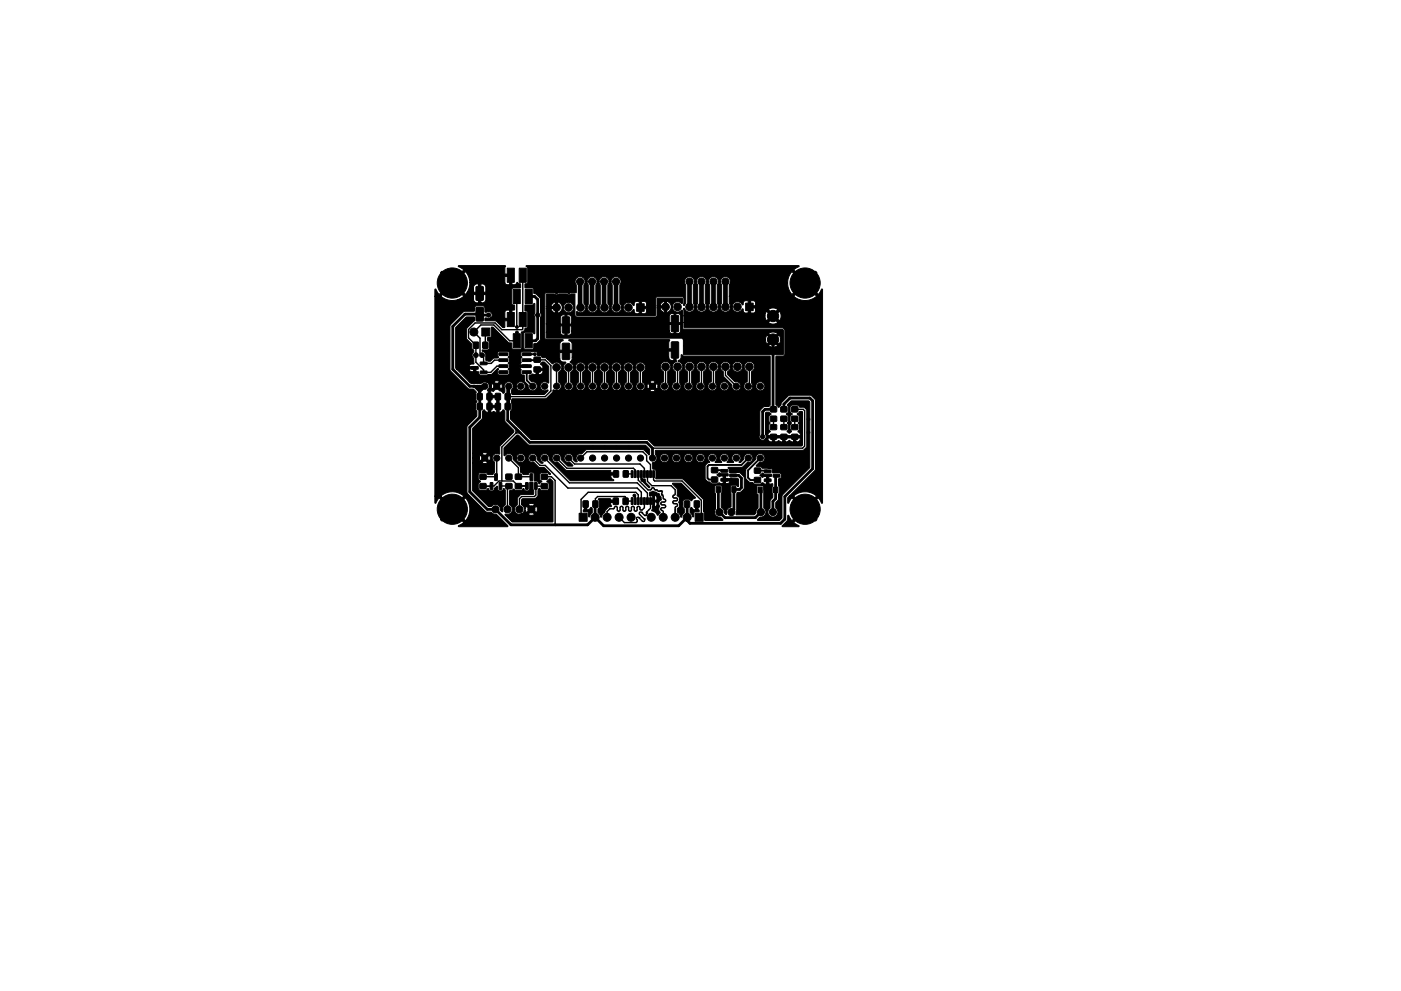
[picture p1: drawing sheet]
<svg xmlns="http://www.w3.org/2000/svg" width="297mm" height="210mm" viewBox="0 0 297 210" stroke-linecap="round" stroke-linejoin="round" font-family="sans-serif">
<g fill="#000" stroke="#000" stroke-width=".21">
<path d="M93.4 57.8l.4-.2 1.2 1.2v.1l-.4 .2-1.2-1.2zM92.2 61.4l.2-.1 .7 1.2 2.4-2.5h.8l2.4 2.5 .4-.5h3.9l-.1-1.3-.2-.3-.4-.2-.3 .1v1.7h-.6v-1.8l-.6 .1-.3 .4-.1 1.3h-1.3l.4-1.2 .1-.9h7.4l.3 .5h.7v-1.7h-1v1.2h-7.4l-.3-1.4-.6-.9-2.4 2.4h-.8l2.8-2.7-1.1-.8v-.1h9.9l-.1 1.7 1.5 .1 .1 2.2h.7l.3-.5 .8 .4-.1 .8h-1.6l-.2 .2v3.2l.6 .3v.9l-.6 .1v2.1l-.1 .2h-1.4v1.3l-.1 .1h-.4l-1.3-1.4-2.4-.1 .1-.6 .7 .2 4.4-.1v-1.7h-.6l-.3 .2-.1 1.5h-3.1a.76 .76 0 0 0 .3-1.1 .76 .76 0 0 0-1.1-.2h-.3v-.9l-.3-.4h-1.5l-.3 .2-.2 .9-2.2 .1-2.8 2.8-.1 9.4 .2 .5 3.6 3.6 .2 .1 1 .1 .6 .6-.2 .4v1.1l.3 .5-.3 .4v1.2l.3 .4v1l-1.9 2-.2 .4v13.9l3.9 4 .3 .2h.9l.5 .3 .7 .1 2.4 2.6h-10.5v-.2l1.1-.7-2.8-2.8h.8l2.4 2.5a3.7 3.7 0 0 0 0-4.9l-2.4 2.4h-.8l-2.4-2.4-.7 1.2-.2-.1v-1.4h1.3l2.4 2.4 2.4-2.4a3.7 3.7 0 0 0-4.8 0h-1.3v-42.5l1.3 .1a3.7 3.7 0 0 0 3.6 .6h3.3l.1 .5 .3 .2h1.6l.5-.4 .1-1.3h-1v1.7h-.6v-1.7h-1v1h-3.3l1.2-.7-2.4-2.4-2.4 2.4h-1.3zM107.5 56.9h1.5v3h-1.5zM110.1 56.9h1.5v3h-1.5zM96.6 69.5l2.3-2.2h1.7v.8l-1.7 1.8v1.9l1.1 1.2v.8l.4 .5-.1 .5a.79 .79 0 0 0 0 1l.1 .3 .1 1-.8 .3-.3 .4h1.5v1.1h.6l.2 .7h1.5l1-.2 1.3-1.2 .2 .1-.2 .4v.5l.3 .4 2-.1 .2-.3v-.5a.42 .42 0 0 1-.3-.4 .42 .42 0 0 1 .3-.4v-.5l-.3-.4 .3-.4v-.4a.44 .44 0 0 1-.3-.4 .44 .44 0 0 1 .3-.4v-.5l-.2-.3-2-.1-.3 .4v.5l.2 .5-1 .1-.7 .6h-.5l-.5-.2-.1-1.4-.7-.7 .2-.1h1l.3-.2 .1-1.3-.4-.5v-.5l.6-.1 .1-.2v-1.9l.2-.1h.3l3.1 3.2 .8 .2 .1 1.3h1.8l.2-.1-.1-3.5 .5-.2 .2-.3 .1-.3 .5-.1 .1-.3v-3l-.1-.3-.5-.1v-1.1l.1-.1h1.5l.3-.3h.2v2l-.2 .4 .2 .5v3.4l-.1 .1-.4-.3h-1.6l-.2 .1v3.4l.2 .1h1.7l.2-1.1 .7-.2 .6-.6 .1-4.9 .2-.5-.2-.4v-3l-.8-.9-.6-.3-.2-1.1-1.7-.1v-.7l.5-.1 .1-.3v-3l-.4-.4 .1-.1h57.8v.2l-1.1 .7 5.2 5.2 .7-1.2 .2 .1v45.3l-.2 .1-.7-1.2-5.2 5.2 1.1 .7v.2h-3.5l-.1-.2 1.1-1 .2-1.2 .8 1.2 2.4-2.5-2.4-2.4-.7 1.1-.1 .1-.1-1.2 .3-.3h1l2.4 2.4 2.4-2.4a3.7 3.7 0 0 0-4.8 0h-1l5.6-5.7v-14.6l-.2-.4-.8-.7-4.4-.1-.4 .2-1.4 1.5a.88 .88 0 0 1-.7 .9l-.5-.6v-10.1l.1-.2h1.5l.3-.3v-5.1l-.3-.4-21-.2-.1-.1v-1h17.9a1.66 1.66 0 0 0 2 0l-1-1-1 1h-17.9v-1.4h17.2l.3 1.1 1-1.1h.8l1 1.1a1.65 1.65 0 0 0 0-2.1l-1 1h-.8l-1-1-.3 1h-17.2v-1.2a.19 .19 0 0 1-.1-.2 .19 .19 0 0 1 .2-.1 1.11 1.11 0 0 0 1.7 .5l.4-.4 .1-.5h.3a1.11 1.11 0 0 0 .8 1.1 1.11 1.11 0 0 0 1.2-.5l.2-.6h.4v.2a1.1 1.1 0 0 0 1.7 .7l.4-.4 .1-.5h.3v.2a1.1 1.1 0 0 0 1.7 .7l.4-.4 .1-.5h.3l.1 .2a1.1 1.1 0 0 0 1.7 .7l.5-.5 .1 .6 .3 .3h1.8l.4-.2 .1-.5h2.7l1 1 1-1a1.68 1.68 0 0 0-2 0h-2.7v-.3h-1l-.1 1h-.5v-1.6h1.6l-.1-.7-.3-.3h-.7v1h-.5v-1h-.6l-.4 .3v.5h-.3a1.1 1.1 0 0 0-1.2-.6 1.1 1.1 0 0 0-.9 1.1h-.3l-.3-.8v-1.5h13.7a3.7 3.7 0 0 0 4.8 0l-2.4-2.4-2.4 2.4h-13.7v-2.3l.2-.4h12.2l.2 1.1 .7 1.3 2.4-2.5-2.4-2.4-.7 1.3-.2 1.2h-12.2a1.07 1.07 0 0 0-1.3-1.4 1.07 1.07 0 0 0-.5 1.8v3.8l-.3 .8h-.3l-.3-.8v-3.9a1.07 1.07 0 0 0-.1-1.4 1.07 1.07 0 0 0-1.5 0 1.07 1.07 0 0 0 0 1.5v3.8l-.3 .8h-.4l-.3-.8 .1-3.9a1.07 1.07 0 0 0-.2-1.4 1.07 1.07 0 0 0-1.5 0 1.07 1.07 0 0 0 0 1.5v3.8l-.3 .8h-.3l-.3-.8v-3.9a1.07 1.07 0 0 0-.1-1.4 1.07 1.07 0 0 0-1.5 0 1.07 1.07 0 0 0 0 1.5v3.8l-.3 .5-.2-.1 .1-1.4-.3-.3h-5.4l-.3 .4-.1 3.5h-16.5l-.2-.1v-.6l.2-.1a1.12 1.12 0 0 0 1.6-.2 1.12 1.12 0 0 0-.2-1.5v-3.9l.2-.8h.5l.2 .8v4.1a1.12 1.12 0 0 0 .3 1.5 1.12 1.12 0 0 0 1.5-.2 1.12 1.12 0 0 0-.2-1.5v-3.9l.3-.8h.4l.3 .8-.1 4.1a1.12 1.12 0 0 0 .4 1.5 1.12 1.12 0 0 0 1.5-.2 1.12 1.12 0 0 0-.2-1.5v-3.9l.2-.8h.5l.2 .8v4.1a1.1 1.1 0 0 0 .6 1.7 1.1 1.1 0 0 0 1.4-1.1h.3v.2a1.11 1.11 0 0 0 .9 .9 1.11 1.11 0 0 0 1.1-.4l.3-.2 .1 .6 .4 .3h1.8l.4-.5v-.6h-1l-.1 1h-.5v-1.5h1.6v-.7l-.3-.3-.8-.1v1.1h-.5v-1.1l-.8 .1-.2 .3v.5h-.3a1.1 1.1 0 0 0-1.2-.6 1.1 1.1 0 0 0-.9 1h-.3l-.4-.8v-4a1.06 1.06 0 0 0-.4-1.6 1.06 1.06 0 0 0-1.4 .9h-.5v-.2a1.06 1.06 0 0 0-1.1-.8 1.06 1.06 0 0 0-1 1h-.4v-.2a1.06 1.06 0 0 0-1.2-.8 1.06 1.06 0 0 0-.9 1h-.5v-.2a1.07 1.07 0 0 0-1.5-.7 1.07 1.07 0 0 0-.3 1.7l-.1 1.6h-1l-.5 .1-.5-.2h-1.6l-.5 .2-.5-.2h-1.6l-.4 .4v9.4l.4 .2h3.4l.1 .3a.84 .84 0 0 0-.7 .7v1.3h2.6v-1.4l-.3-.4-.4-.2 .1-.2 21.2-.1 .1 .2-.2 .4v1.4l1.5 .1 .1 2.5a1.26 1.26 0 0 0-.6 1.9l.4 .4v2.1a.97 .97 0 0 0-.7 1.1 .97 .97 0 0 0 1 .8 .97 .97 0 0 0 .9-1h.6v.2a.96 .96 0 0 0 1.1 .8 .96 .96 0 0 0 .8-1h.6l.1 .2a.96 .96 0 0 0 1 .8 .96 .96 0 0 0 .9-1h.6v.2a.96 .96 0 0 0 1 .8 .96 .96 0 0 0 .9-1h.6v.2a.96 .96 0 0 0 1.6 .6 .96 .96 0 0 0-.2-1.6 .96 .96 0 0 0-1.4 .8h-.6l-.3-.7v-2.3l.5-.5 .2-.6h.3l.2 .6 .4 .4 .1 1.1 1.8 1.9a.96 .96 0 0 0 .8 1.1 .96 .96 0 0 0 1.1-1h.6v.2a.96 .96 0 0 0 1.1 .8 .96 .96 0 0 0 .8-1h.6l.1 .2a.96 .96 0 0 0 1.5 .6 .96 .96 0 0 0-.2-1.6 .96 .96 0 0 0-1.4 .8h-.6l-.3-.7 .1-2.4a1.1 1.1 0 0 0 .3-1.7 1.1 1.1 0 0 0-1.7 0 1.1 1.1 0 0 0 .4 1.7v2.2l-.5 .4-.2 .5h-.6a.97 .97 0 0 0-1.2-.9l-1.6-1.6v-.6l.4-.4 .2-.6h.3a1.1 1.1 0 0 0 1.6 1 1.1 1.1 0 0 0 .2-1.9 1.1 1.1 0 0 0-1.7 .7l-.1 .2h-.3a1.1 1.1 0 0 0-1.1-1.1 1.1 1.1 0 0 0-1.1 1.1h-.3v-.2a1.11 1.11 0 0 0-1.8-.7 1.11 1.11 0 0 0 .2 1.9v2.1l-.6 .5-.1 .5h-.6l-.3-.7v-2.4a1.11 1.11 0 0 0 .4-1.6 1.11 1.11 0 0 0-1.7-.1 1.11 1.11 0 0 0 .3 1.7l.1 2.1-.6 .5-.2 .5h-.6l-.3-.7 .1-2.4a1.11 1.11 0 0 0 .4-1.6 1.11 1.11 0 0 0-1.7-.1 1.11 1.11 0 0 0 .3 1.7v2.1l-.5 .5-.2 .5h-.6l-.3-.7v-2.4a1.17 1.17 0 0 0 .6-1.2 1.17 1.17 0 0 0-.9-1l.5-.5 .1-.7 .2-.2 .4 .3 18.2 .1 .1 10.3-.3 .3-1.1 .1-.8 .9v5a.75 .75 0 0 0 .2 1.1 .75 .75 0 0 0 1-.3h.5l.2 .5 .4 .2h1.2l.5-.2 .5 .2 1.1 .1 .7-.4 .5 .3 1.1 .1a.73 .73 0 0 0 .7-.9h-.9v.8h-.6v-.8h-1.7v.8h-.6v-.8h-1.6v.8h-.6v-.8l-1.4 .1 .2-.4-.2-.4v-4.6l.2-.1 .5-.1 .5 .4-.5 .7v.8l.3 .5-.3 .4v.8l.3 .5-.4 .5-.1 .4h6.9l-.1-.4-.4-.5 .3-.5v-.8l-.3-.5 .3-.4v-.9l-.5-.5 .5-.6h.5l.1 .1v7l-.2 .2h-31.1l-1.3-1.2-.4-.2h-24.5l-4.4-4.3v-1.6l.3-.4v-2l.1-.3h7.1l1.4-1.3 .2-.4h20.4a1.09 1.09 0 0 0 1.3 0l-.7-.6-.6 .6h-20.4v-.2h.2a.99 .99 0 0 0 1.4-.3 .99 .99 0 0 0-.4-1.4v-2l.6-.8-.2-.8a1.21 1.21 0 0 0-1.8-.2l-1.1-1.1h2.7l.3 .6 1 .3a1.24 1.24 0 0 0 .1 2v2.1a.98 .98 0 0 0-.2 1.5 .98 .98 0 0 0 1.5-.1 .98 .98 0 0 0-.4-1.5v-2l.5-.4 .1-.7h.4l.1 .6 .5 .5v2.1a.98 .98 0 0 0-.1 1.5 .98 .98 0 0 0 1.5-.1 .98 .98 0 0 0-.5-1.5l.1-2 .4-.4 .2-.7h.3l.2 .6 .5 .5-.1 2.1a.98 .98 0 0 0-.1 1.5 .98 .98 0 0 0 1.5-.1 .98 .98 0 0 0-.4-1.5v-2l.4-.4 .2-.7h.4l.1 .6 .5 .5v2.1a.98 .98 0 0 0-.2 1.5 .98 .98 0 0 0 1.5-.1 .98 .98 0 0 0-.4-1.5v-2l.5-.4 .2-.7h.3l.1 .6 .5 .5v2.1a.98 .98 0 0 0-.1 1.5 .98 .98 0 0 0 1.5-.1 .98 .98 0 0 0-.4-1.5v-2l.4-.4 .2-.7h.3l.2 .6 .5 .5v2.1a.97 .97 0 0 0-.2 1.5 .97 .97 0 0 0 1.5-.1 .97 .97 0 0 0-.4-1.5v-2l.5-.4 .1-.7h.4l.1 .6 .5 .5v2.1a.96 .96 0 0 0 0 1.7 .96 .96 0 0 0 1.5-.9h.4l.2 .7 .6-.7h.7l.6 .7 .2-.7h.4a.97 .97 0 0 0 1.4 .9 .97 .97 0 0 0 .3-1.6v-2.4a1.11 1.11 0 0 0 .4-1.6 1.11 1.11 0 0 0-1.7-.1 1.11 1.11 0 0 0 .3 1.7l.1 2.1-.6 .5-.2 .5h-.4l-.2-.6-.6 .6h-.7l-.6-.6-.2 .6h-.4l-.6-.9h1.5l.6 .6 .7-.6-.7-.2-.6 .2h-1.5v-2l.7-.8-.2-.8a1.11 1.11 0 0 0-1.2-.5 1.11 1.11 0 0 0-.8 1h-.4l-.1-.5a1.11 1.11 0 0 0-1.2-.5 1.11 1.11 0 0 0-.9 1h-.3l-.2-.5a1.11 1.11 0 0 0-1.2-.5 1.11 1.11 0 0 0-.8 1h-.3l-.2-.5a1.11 1.11 0 0 0-1.2-.5 1.11 1.11 0 0 0-.8 1h-.4l-.1-.5a1.11 1.11 0 0 0-1.3-.5 1.11 1.11 0 0 0-.8 1h-.3l-.2-.5a1.11 1.11 0 0 0-1.2-.5 1.11 1.11 0 0 0-.8 1h-.4l-.1-.5-.6-.6 .3-.4 .1-.6h20.5l.3 .6 .7 .1v-2h-1v1.3h-20.5v-1h-2.6v1.3h-2.7l-.3-.2h-.7l-.4-.4-.6-.1a.78 .78 0 0 0-.3-.8 .78 .78 0 0 0-.9 0l-2-.1-.4 .4v.5l.3 .4-.3 .4 .1 .8-.3 .4h1.6l.1 .2v.3h-1.7l.3 .6-.1 .7 .2 .3 .6 .1v1.2l.8 .9a.98 .98 0 0 0 1 1.2 .98 .98 0 0 0 .9-1.1 .98 .98 0 0 0-1.2-.8l-.5-.5v-.9l.8-.3 1.4 .2a.73 .73 0 0 0 .7-.9h-.9v.9h-.6l.1-1.3 1.4-.1v-.4l-.5-.5 .3-.4h.5l.9 1v3.4l-.2 .1a.96 .96 0 0 0-1.3 0 .96 .96 0 0 0 0 1.3 .96 .96 0 0 0 1.3 .1l.1 .2-.8 .8h-6.8l-.1-.9 .3-.9h.6a.96 .96 0 0 0 1.4 .9 .96 .96 0 0 0 .2-1.6 .96 .96 0 0 0-1.5 .5l-.1 .2h-.6a.96 .96 0 0 0-1.2-.9 .96 .96 0 0 0-.6 1.5v.7l-.3 .2-1.4-1.1-.7 .7-.6-.1v1l1.8 .1v3.5l.4-.1 .5-.5 .3 .3 .1 2.3 1.8 1.9v.3l-2.9 2.9-.1 1.7-.4-.1a.99 .99 0 0 0-1.1 .7 .99 .99 0 0 0 .5 1.2v2l-.4 .6h-1l-.6-.5-1.1 .1-.3 .2-.1 1.1 .5 .5-.5 .6v.9l.4 .4h1.2l.5-.4 .3 .5h.6l1-.9 .1 .1 .1 .6 .3 .2h.6l.2-.4h.2l.2 .3v3l-.1 .2a1.28 1.28 0 0 0-.4 1.4l-.5-.4a1.05 1.05 0 0 0-.6-1.1 1.05 1.05 0 0 0-1.3 .3h-.7l-3.3-3.3v-5.9h2a1.09 1.09 0 0 0 1.2 0l-.6-.6-.6 .6h-2v-1h1.4l.2 .6 .6-.6h.7l.7 .6 .1-.6-.1-.6-.7 .6h-.7l-.6-.6-.2 .6h-1.4v-1h2l.6 .6 .6-.6a1.07 1.07 0 0 0-1.2 0h-2v-5.3l2-2.1 .1-1.5 .3-.3 .7 .5h1l.4-.2 .6 .2v-1h-1.3v1h-.5v-2.5h.5v1h1.3v-1.6h-1.3v.6h-.5v-2.1l-.2-.1 .4-.9h.5l.1 .7 .7-.7h.7l.6 .7 .2-.6-.2-.7-.6 .6h-.7l-.7-.6-.1 .6h-.5v-.1a.96 .96 0 0 0-1.5-.7l-.2 .2h-2.1l-.4-.3h5.2l.6 .6 .6-.6-.7-.2-.5 .2h-5.2l-2.7-2.7h2.6l.4 .5 .6 .1v-.6h-3.6l-.2-.2zM171.6 58.8l1.2-1.2 .4 .2v.1l-1.2 1.2-.4-.2zM100.4 72.6h1v1.3h-1zM101 65.2l1.2-.1 .3 .2v2.6l-.2 .2h-1.2l-.2-.1zM101 60.8l1.2-.1 .3 .2v2.6l-.2 .2h-1.2l-.2-.1zM100 77.8h1.3l.1 .5h-1.4zM102.1 69.6h1.7v1.7h-1.7zM102.4 72.6h1v1.3h-1z"/>
<path d="M101.8 78.7h1.4l.1 .5-1.4 .1zM101.8 76.8h1.4l.1 .5-1.4 .1zM107.5 66.3h1.5v3h-1.5zM105.8 74.9h1.8l.1 .5h-1.9zM105.8 76.2l1.8-.1 .1 .5-1.9 .1zM105.8 77.4h1.8l.1 .5-1.9 .1zM105.8 78.7h1.8l.1 .5h-1.9zM108.8 70.8h1.5v3h-1.5zM108.8 61.4h1.5v3h-1.5zM110.1 66.3h1.5v3h-1.5zM111.4 70.8h1.5v3h-1.5zM111.4 61.4h1.5v3h-1.5z"/>
<path d="M110.7 78.7h1.9v.5h-1.8zM110.7 77.4h1.9v.5l-1.8 .1zM110.7 76.2l1.9-.1v.5l-1.8 .1zM110.7 74.9h1.9v.5h-1.8zM113.2 77.9h1.4v1h-1.4zM113.2 75.8h1.4v1h-1.4zM115.8 62.4h1.8a.69 .69 0 0 0 .9-.1l1.7 .1a.69 .69 0 0 0 .9-.1l.8 .1v4.5l.3 .3h16.9l.2-.2v-1.7h.6l.3 .6 .7 .4v-1h-1.6v-.4h1.6v-1a1.13 1.13 0 0 0-1 1h-.6l.1-1.6 5.2-.1 .1 .2v.9l-.2 .1a1.16 1.16 0 0 0-1.3-.3 1.16 1.16 0 0 0-.7 1h-.2a1.2 1.2 0 0 0-1-1.2v2.4a1.36 1.36 0 0 0 1.1-1.2l.1 .1a1.13 1.13 0 0 0 1.4 1l.6-.4 .2 .1v3.7l.2 .2h20.9l.3 .3-.1 5.1h-21l-.1-1.9h18a1.56 1.56 0 0 0 2 0l-1-1-1 1h-18v-1.2h17.4l.3 .9 1-1h.6l1 1a1.54 1.54 0 0 0 0-1.9l-1 .9h-.6l-1-.9-.3 1h-17.4l-.3-.4h-28.7l-.1-.1v-1.1h3l.4 .6h1.4l.5-.3 .1-.6h20.7l.2 .5 .4 .1h20.4l1 1 1-1a1.54 1.54 0 0 0-2 0h-19.1l.4-.2 .1-.3v-1.5l-1 .1v1.9h-.4v-2l-1 .1v1.3h-20.7v-1l-1-.1v2h-.4v-1.9l-1-.1v1.4h-3v-1.8h5.4v-.3h23.1v-1.3l-.1-.4-.4-.2h-.5v1.9h-.4v-1.9h-.4l-.6 .4v1.5h-20.7l-.1-1.3-.3-.3h-.6v1.9h-.4v-1.9h-.4l-.6 .4v1.5h-3v-3.2h1l.4 .7 .4 .2h.6a1.36 1.36 0 0 0 1.1-1.1h.1a1.18 1.18 0 0 0 .8 1h.1a1.13 1.13 0 0 0 1.3-1 1.13 1.13 0 0 0-1.1-1.2 1.13 1.13 0 0 0-1.1 1.1h-.2a1.2 1.2 0 0 0-1-1.1v2.3h-.4v-1l-2 .1v-.5h2v-.9a1.18 1.18 0 0 0-1 .9h-1zM119.3 67.3l1.2-.1 .3 .2v3l-.2 .3h-1.1l-.3-.2zM119.3 72.9l1.2-.1 .3 .2v3l-.2 .3h-1.1l-.3-.2zM135 64.4h1.6v1.6h-1.6zM142.4 67l1.2-.1 .3 .2v3l-.2 .3h-1.2l-.2-.2zM142.4 72.6l1.2-.1 .3 .2v3l-.2 .3h-1.2l-.2-.2z"/>
<path d="M158.1 64.3h1.6v1.6h-1.6zM101.2 83.5h1v1.3h-1zM101.2 85.6h1v1.3h-1zM103.3 83.5h1v1.3h-1zM103.3 85.6h1v1.3h-1zM105 85.6h1.1v1.3h-1.1zM105 83.5h1.1v1.3h-1.1zM107.1 85.6h1.1v1.3h-1.1zM107.1 83.5h1.1v1.3h-1.1zM106.9 95l2.6-2.7h.3l2.1 2 .4 .2 24.5-.1 .9 1v1l-.1 .1-1-1-.4-.1h-11.8l-1 .9a1.02 1.02 0 0 0-1.1 .4 1.02 1.02 0 0 0 .1 1.2l-.4 .1-.5-.5a1.02 1.02 0 0 0-1.1-1.3 .99 .99 0 0 0-.8 1.3 .99 .99 0 0 0 1.3 .7l.5 .5v.2h-1l-1.4-1.4a1.02 1.02 0 0 0-1.2-1.3 .99 .99 0 0 0-.7 1.3 .99 .99 0 0 0 1.2 .7l1.8 1.6h9.3l.1 .5h1.2l.2 .4-.2 .1h-1.2l.1 .6 .5 .4-.1 .2h-9l-4.6-4.5a.99 .99 0 0 0-.7-1.2 .99 .99 0 0 0-1.2 .7 .99 .99 0 0 0 .7 1.2l-.5 .1-.8-.8a.98 .98 0 0 0-1-1.2 .98 .98 0 0 0-1 1.1 .98 .98 0 0 0 1.4 .8l1 1h1.1l1.3 1.3-.3 .2-.5-.5h-1l-.3 .2-.2 .4v.8l.5 .5-.6 .6-.3-.6-.7-.1v-1.4l-.3-.4h-.7l-.3 .5h-1l-.6-.5-.1-1.2-1.5-1.5v-.3h.6a.96 .96 0 0 0 1.4 .9 .96 .96 0 0 0 .2-1.7 .96 .96 0 0 0-1.5 .6l-.1 .2h-.6a1.02 1.02 0 0 0-.7-.9 1.02 1.02 0 0 0-1.2 .4zM152.9 99.6h1.3l.1 .5-1.4 .1zM162.1 99.7h1.3l.1 .5-1.4 .1z"/>
<path d="M163.4 92.2h1.2v1h-1.2zM163.4 90.1h1.2v1h-1.2zM163.4 86.3h1.2v1.1h-1.2zM163.4 88.3h1.2v1.1h-1.2zM165.6 92.2h1.2v1h-1.2zM165.6 90.1h1.2v1h-1.2zM165.6 86.3h1.2v1.1h-1.2zM165.6 88.3h1.2v1.1h-1.2zM167.9 92.2h1.2v1h-1.2zM167.9 90.1h1.2v1h-1.2zM167.9 86.3h1.2v1.1h-1.2zM167.9 88.3h1.2v1.1h-1.2z"/>
<path d="M139 95.6l31.3-.1 .7-.8v-7.7l-.5-.6h-1l-.4-.4h-1.2l-.3 .2-.1 1.1 .5 .5-.5 .7v.8l.3 .5-.3 .4v.8l.3 .5-.5 .4-.4-.4 .3-.5v-.8l-.3-.5 .3-.4v-.9l-.5-.5 .5-.7v-.8l-.3-.5 .9-.8h3.7l.2 .2v13.9l-5.8 5.8-.1 4.8-.5 .6h-4.7v-.2l.5-.5a1.09 1.09 0 0 0 1.2-.5 1.09 1.09 0 0 0-.2-1.3l-.2-.2v-4.4l-.2-.2h-1.1l-.2 .2v1.3l.3 .3v2.8l-.3 .5-.1 .7-.5 .3h-3.7l.1-4.4 .2-.3 .7-.1 .6-.6 .1-2.5-.9-1-2.2-.1-.1-.4h3.5l.1 1.8 .6 .7 .8 .1 .4 .3h1.2l.4-.2 .5 .2h.4v-1.6h-.4a.5 .5 0 0 1-.6 .1 .5 .5 0 0 1-.3-.5l.5-.4 .4 .3 1.5 .1-.1 .4h-.5v1.6l.7-.1 .1 .1-.1 .6 .1 2.2-.5 .7-.1 1.6a1.07 1.07 0 0 0 0 1.6 1.07 1.07 0 0 0 1.5-.1 1.07 1.07 0 0 0-.2-1.6v-1l.5-.7 .1-1.1 .1-.3-.1-2.9 .5-.4 .1-.6-.4-.3-1.4-.1-.1-.7-.4-.2-1.7-.1-.5-.3-.9-.1 .6-.7 .5-.1a.98 .98 0 0 0 .7-1.2 .98 .98 0 0 0-1.2-.7 .98 .98 0 0 0-.7 1.3l-2 2-.1 .3h-3.5l-.2-.5 .1-.2h2.8l1.1-.9 .4-.1a.98 .98 0 0 0 .8-1.2 .98 .98 0 0 0-1.2-.7 .98 .98 0 0 0-.7 1.3l-.7 .6h-.3a.99 .99 0 0 0 .3-1.4 .99 .99 0 0 0-1.3-.3 .99 .99 0 0 0-.4 1.3l.3 .3-.1 .1h-1.3a.99 .99 0 0 0 .3-1.4 .99 .99 0 0 0-1.4-.3 .99 .99 0 0 0-.3 1.3l.2 .3-.1 .1h-1.3a.99 .99 0 0 0 .4-1.4 .99 .99 0 0 0-1.4-.3 .99 .99 0 0 0-.4 1.3l.2 .4-.4 .1-.5 .6 .1 2.9 .4 .5 .5 .1 .4 .3h1.2l.4-.2 .4 .2h1.3l.5-.3 .1-.2h-1v.5h-.5v-1.6h-.4a.48 .48 0 0 1-.5 .1 .48 .48 0 0 1-.3-.5l.5-.3 .3 .2h1.4l.1 .4-.6 .1v.5l2.5-.1 .3 .3-.1 1.5-.4-.3-1 .1-.2 .2 .1 4.3a1.23 1.23 0 0 0-1 1.6l-.4-.2-.2-.8-.5-.5 .2-4.4-.3-.2h-1l-.2 .2 .1 4.8a1.12 1.12 0 0 0-.1 1.2 1.12 1.12 0 0 0 1.2 .5l.4 .5v.2h-3.8v-1.6l-.2-.3-.1-2.6-4.3-4.3h-5.7v-1.8l-.7-.4-.1-1.1 .2-.2a.96 .96 0 0 0 .8-.9h.6v.2a.96 .96 0 0 0 1.1 .7 .96 .96 0 0 0 .8-.9h.7v.2a.96 .96 0 0 0 1 .7 .96 .96 0 0 0 .9-.9h.6v.2a.96 .96 0 0 0 1.1 .7 .96 .96 0 0 0 .8-.9h.6l.1 .2a.96 .96 0 0 0 1.5 .6 .96 .96 0 0 0-.2-1.7 .96 .96 0 0 0-1.4 .9h-.6l-.3-.8a.96 .96 0 0 0-1.1-.1 .96 .96 0 0 0-.5 .9h-.6l-.4-.8a.96 .96 0 0 0-1-.1 .96 .96 0 0 0-.5 .9h-.7l-.3-.8a.96 .96 0 0 0-1-.1 .96 .96 0 0 0-.6 .9h-.6l-.4-.8zM93.4 110.1l1.2-1.1 .4 .2v.1l-1.2 1.2-.4-.2zM101.8 100.6h1.2v1.1h-1.2zM101.8 102.6h1.2v1.1h-1.2zM104 102.4l.5 .1-.1 1.3h-.5zM104.9 100.5l.5 .1v1.4l-.5-.1zM105.9 102.4l.5 .1-.1 1.3h-.5zM107.3 102.6h1.2v1.1h-1.2zM107.3 100.6h1.2v1.1h-1.2zM109.3 100.6h1.2v1.1h-1.2zM109.3 102.6h1.2v1.1h-1.2zM111.5 102.4l.5 .1-.1 1.3h-.5z"/>
<path d="M112.4 100.5l.5 .1v1.4l-.5-.1zM113.4 102.4l.5 .1-.1 1.3h-.5zM114.8 102.6h1.2v1.1h-1.2zM114.8 100.6h1.2v1.1h-1.2zM108.1 104.1l.8-.3 .4 .2h1.2l.5-.4 .3 .5h.8l.2-.3v-1.5h.7l.1 2.5-2.8 .2-.6 .7v1.4a1.07 1.07 0 0 0-.6 1.2 1.07 1.07 0 0 0 1.1 .8h1.8a1.19 1.19 0 0 0 1.4 0l-.7-.7-.7 .7h-1.8l.7-.3 .4-.6 .3 .6 .7-.7h.7l.7 .7a1.17 1.17 0 0 0 0-1.4l-.7 .7h-.7l-.7-.7-.3 .6-.7-1h1.4l.7 .7 .7-.7a1.17 1.17 0 0 0-1.4 0h-1.4v-1l.2-.2 2.8-.1 .4-.5 .1-1.1 .2-.5 .5 .4h1.3l.3-.4v-.8l-.5-.7 .5-.5h.4l.4 .6v8.5h-8.6l-1.5-1.6a1.39 1.39 0 0 0 1.4-.5 1.05 1.05 0 0 0-.4-1.5zM123.9 106.8h.5v1.4l.4-.1 .5-.5 .3 .3v.9l-.6 .9-.2-.1-.1-1-1-.1v-.3h.2zM122.8 108.9h1.7v1.7h-1.7zM123.6 106.3h1.1v1.3h-1.1zM125.7 106.3h1.1v1.3h-1.1zM126.9 105.8h2.4l.2 .3h1.3v.4l-.1 .1h-1.2l.1 .8-.6 .2-.6 .6-.2 .5-.4 .4-.4 .6-.6-1v-.7l.3-.5v-1.2zM130 105.7h1.1v1.3h-1.1zM130.1 99.9h1v1.3h-1z"/>
<path d="M132.1 105.7h1.1v1.3h-1.1zM132.2 99.9h1v1.3h-1zM133.9 105.6h.3v1.4h-.4zM133.9 99.9h.3v1.4h-.4zM134.5 105.6h.4l-.1 1.4h-.3zM134.5 99.9h.4l-.1 1.4h-.3zM135.2 105.6h.3v1.4h-.4zM135.2 99.9h.3v1.4h-.4zM135.8 105.6h.4l-.1 1.4h-.3zM135.8 99.9h.4l-.1 1.4h-.3zM136.5 105.6h.3v1.4h-.4zM136.5 99.9h.3v1.4h-.4z"/>
<path d="M136.1 101.8l.7-.2 .1 .8 .8 .8v.3l-1.6-1.5zM137.1 105.6h.4l-.1 1.4h-.3zM137.1 99.9h.4l-.1 1.4h-.3zM137.8 105.6h.3v1.4h-.4zM137.8 99.9h.3v1.4h-.4zM137.8 104.4l.6-.2 .7 .2 .7 .3 .4 .8v.5l-.4 .4-.1 .4 .2 .6-.2 .8 .3 .5-.5 .6a1.97 1.97 0 0 0-1.3-1l.2-.8h.6l.3-.5v-.5h-.5v1h-.4v-1.4h.9v-.5l-.2-.4-.3-.1v1h-.4v-1l-.4 .2-.3-.1zM138.4 105.6h.4l-.1 1.4h-.3zM138.4 99.9h.4l-.1 1.4h-.3zM142.6 102.5h1.8l3.1 3.1-.9 .6-.6-.3h-.8l-.4 .3v1.3l.3 .5v.7l-.6 1-.9-1.1v-.7l.5-.5-.2-.8 .2-.7-.1-.4-.5-.4 .1-1.3-1-1.1zM145.1 106.3h1.1v1.3h-1.1zM147.2 106.3h1.1v1.3h-1.1zM147.4 108.9h1.7v1.7h-1.7z"/>
<path d="M146.5 107.7h.2l.4 .4 .4 .1v-1.4h.5v1.4l.2 .1v.2l-1 .1-.2 1.1-.7-.9v-.8zM150.9 101.2h1.2v1.1h-1.2zM150.9 99.2h1.2v1.1h-1.2zM151.9 103.2h.9v1.2h-.9zM152.9 101.5h1.3l.1 .5-1.4 .1zM154.7 100.6h1.4l.1 .5h-1.4zM155.2 103.2h.8v1.2h-.8zM160 101.3h1.2v1.1h-1.2zM160 99.3h1.2v1.1h-1.2zM160.7 103.3h.9v1.2h-.9zM162.1 101.6h1.3l.1 .5-1.4 .1zM163.9 100.7h1.4l.1 .5h-1.4z"/>
<path d="M164 103.3h.9v1.2h-.9zM171.6 109.2l.4-.2 1.2 1.1v.2l-.4 .2-1.2-1.2z"/>
<circle cx="94.2" cy="58.4" r=".4"/>
<circle cx="95.9" cy="57.6" r=".4"/>
<circle cx="97.6" cy="58.4" r=".4"/>
<circle cx="101.7" cy="59.8" r=".3"/>
<circle cx="106.5" cy="59.4" r=".3"/>
<circle cx="106.5" cy="58.3" r=".3"/>
<circle cx="118" cy="58.4" r=".3"/>
<circle cx="120.6" cy="58.4" r=".3"/>
<circle cx="123" cy="59.7" r=".75"/>
<circle cx="125.5" cy="59.7" r=".75"/>
<circle cx="128.1" cy="59.7" r=".75"/>
<circle cx="130.6" cy="59.7" r=".75"/>
<circle cx="133.2" cy="58.4" r=".3"/>
<circle cx="135.8" cy="58.4" r=".3"/>
<circle cx="138.5" cy="58.4" r=".3"/>
<circle cx="141.1" cy="58.4" r=".3"/>
<circle cx="146.2" cy="59.7" r=".75"/>
<circle cx="148.7" cy="59.7" r=".75"/>
<circle cx="151.3" cy="59.7" r=".75"/>
<circle cx="153.8" cy="59.7" r=".75"/>
<circle cx="159" cy="58.6" r=".3"/>
<circle cx="161.6" cy="58.6" r=".3"/>
<circle cx="169" cy="58.4" r=".4"/>
<circle cx="170.7" cy="57.6" r=".4"/>
<circle cx="172.4" cy="58.4" r=".4"/>
<circle cx="93.5" cy="60" r=".4"/>
<circle cx="94.2" cy="61.7" r=".4"/>
<circle cx="95.9" cy="62.4" r=".4"/>
<circle cx="95.9" cy="60" r="3.2"/>
<circle cx="97.6" cy="61.7" r=".4"/>
<circle cx="98.3" cy="60" r=".4"/>
<circle cx="100" cy="62.2" r=".3"/>
<circle cx="100.5" cy="70.4" r=".85"/>
<circle cx="100.9" cy="75.3" r=".5"/>
<circle cx="102.2" cy="75.3" r=".5"/>
<circle cx="103.4" cy="62.2" r=".3"/>
<circle cx="103.6" cy="66.8" r=".45"/>
<circle cx="106.5" cy="64.5" r=".3"/>
<circle cx="106.5" cy="67.7" r=".3"/>
<circle cx="106.5" cy="60.7" r=".3"/>
<circle cx="106.5" cy="65.9" r=".3"/>
<circle cx="108.3" cy="65.3" r=".3"/>
<circle cx="108.3" cy="60.7" r=".3"/>
<circle cx="109.4" cy="77.7" r=".3"/>
<circle cx="109.6" cy="70.5" r=".3"/>
<circle cx="109.6" cy="69.4" r=".3"/>
<circle cx="113.4" cy="75.1" r=".3"/>
<circle cx="113.9" cy="79.6" r=".3"/>
<circle cx="114" cy="66.8" r=".45"/>
<circle cx="114.2" cy="75.1" r=".3"/>
<circle cx="115.5" cy="78.3" r=".3"/>
<circle cx="118" cy="65.2" r=".8"/>
<circle cx="118" cy="77.9" r=".8"/>
<circle cx="118" cy="61.9" r=".3"/>
<circle cx="120.5" cy="65.2" r=".8"/>
<circle cx="120.5" cy="77.9" r=".8"/>
<circle cx="120.6" cy="61.9" r=".3"/>
<circle cx="123.1" cy="65.2" r=".8"/>
<circle cx="123.1" cy="77.9" r=".8"/>
<circle cx="125.6" cy="77.9" r=".8"/>
<circle cx="125.6" cy="65.2" r=".8"/>
<circle cx="128.2" cy="65.2" r=".8"/>
<circle cx="128.2" cy="77.9" r=".8"/>
<circle cx="130.7" cy="65.2" r=".8"/>
<circle cx="130.7" cy="77.9" r=".8"/>
<circle cx="133.2" cy="61.9" r=".3"/>
<circle cx="133.2" cy="77.9" r=".8"/>
<circle cx="133.2" cy="65.2" r=".8"/>
<circle cx="135.8" cy="77.9" r=".8"/>
<circle cx="135.8" cy="61.9" r=".3"/>
<circle cx="138.5" cy="61.9" r=".3"/>
<circle cx="141.1" cy="61.9" r=".3"/>
<circle cx="141.1" cy="77.8" r=".8"/>
<circle cx="141.1" cy="65.1" r=".8"/>
<circle cx="143.6" cy="65.1" r=".8"/>
<circle cx="143.6" cy="77.8" r=".8"/>
<circle cx="146.2" cy="77.8" r=".8"/>
<circle cx="146.2" cy="65.1" r=".8"/>
<circle cx="148.7" cy="65.1" r=".8"/>
<circle cx="148.7" cy="77.8" r=".8"/>
<circle cx="151.3" cy="77.8" r=".8"/>
<circle cx="151.3" cy="65.1" r=".8"/>
<circle cx="153.8" cy="77.8" r=".8"/>
<circle cx="153.8" cy="65.1" r=".8"/>
<circle cx="156.3" cy="65.1" r=".8"/>
<circle cx="156.3" cy="77.8" r=".8"/>
<circle cx="156.4" cy="76.3" r=".3"/>
<circle cx="158.9" cy="77.8" r=".8"/>
<circle cx="159" cy="62.1" r=".3"/>
<circle cx="161.6" cy="62.1" r=".3"/>
<circle cx="163.9" cy="67" r="1.2"/>
<circle cx="163.9" cy="72" r="1.2"/>
<circle cx="168.3" cy="60" r=".4"/>
<circle cx="168.8" cy="74.6" r=".3"/>
<circle cx="168.8" cy="78.3" r=".3"/>
<circle cx="168.8" cy="71.1" r=".3"/>
<circle cx="169" cy="61.7" r=".4"/>
<circle cx="170.7" cy="62.4" r=".4"/>
<circle cx="170.7" cy="60" r="3.2"/>
<circle cx="171.4" cy="74.6" r=".3"/>
<circle cx="171.4" cy="78.3" r=".3"/>
<circle cx="171.4" cy="71.1" r=".3"/>
<circle cx="172.4" cy="61.7" r=".4"/>
<circle cx="173.1" cy="60" r=".4"/>
<circle cx="93.9" cy="91.2" r=".3"/>
<circle cx="93.9" cy="98" r=".3"/>
<circle cx="93.9" cy="85.2" r=".3"/>
<circle cx="93.9" cy="87.7" r=".3"/>
<circle cx="93.9" cy="81.7" r=".3"/>
<circle cx="93.9" cy="94.5" r=".3"/>
<circle cx="96.5" cy="91.2" r=".3"/>
<circle cx="96.5" cy="98" r=".3"/>
<circle cx="96.5" cy="85.2" r=".3"/>
<circle cx="96.5" cy="87.7" r=".3"/>
<circle cx="96.5" cy="81.7" r=".3"/>
<circle cx="96.5" cy="94.5" r=".3"/>
<circle cx="102.8" cy="97.2" r=".65"/>
<circle cx="102.8" cy="81.9" r=".65"/>
<circle cx="103.3" cy="92.2" r=".3"/>
<circle cx="103.3" cy="88.7" r=".3"/>
<circle cx="105.3" cy="97.2" r=".65"/>
<circle cx="105.3" cy="81.9" r=".65"/>
<circle cx="105.9" cy="92.2" r=".3"/>
<circle cx="105.9" cy="88.7" r=".3"/>
<circle cx="107.9" cy="97.2" r=".65"/>
<circle cx="107.9" cy="81.9" r=".65"/>
<circle cx="110.4" cy="97.2" r=".65"/>
<circle cx="110.4" cy="81.9" r=".65"/>
<circle cx="110.4" cy="95.7" r=".3"/>
<circle cx="112.7" cy="86.8" r=".3"/>
<circle cx="112.7" cy="90.3" r=".3"/>
<circle cx="112.9" cy="95.7" r=".3"/>
<circle cx="112.9" cy="81.9" r=".65"/>
<circle cx="112.9" cy="97.2" r=".65"/>
<circle cx="115.3" cy="86.8" r=".3"/>
<circle cx="115.3" cy="90.3" r=".3"/>
<circle cx="115.5" cy="97.2" r=".65"/>
<circle cx="115.5" cy="81.9" r=".65"/>
<circle cx="115.5" cy="95.7" r=".3"/>
<circle cx="118" cy="95.8" r=".3"/>
<circle cx="118" cy="83.4" r=".3"/>
<circle cx="118" cy="86.8" r=".3"/>
<circle cx="118" cy="90.3" r=".3"/>
<circle cx="118" cy="81.9" r=".65"/>
<circle cx="118" cy="97.2" r=".65"/>
<circle cx="118.9" cy="99.3" r=".3"/>
<circle cx="120.6" cy="97.2" r=".65"/>
<circle cx="120.6" cy="81.9" r=".65"/>
<circle cx="120.6" cy="95.7" r=".3"/>
<circle cx="120.6" cy="83.4" r=".3"/>
<circle cx="120.6" cy="86.8" r=".3"/>
<circle cx="120.6" cy="90.3" r=".3"/>
<circle cx="123.1" cy="81.9" r=".65"/>
<circle cx="123.1" cy="97.2" r=".65"/>
<circle cx="123.1" cy="95.7" r=".3"/>
<circle cx="123.1" cy="83.4" r=".3"/>
<circle cx="123.1" cy="86.8" r=".3"/>
<circle cx="123.1" cy="90.3" r=".3"/>
<circle cx="125.6" cy="83.4" r=".3"/>
<circle cx="125.6" cy="86.8" r=".3"/>
<circle cx="125.6" cy="90.3" r=".3"/>
<circle cx="125.6" cy="81.9" r=".65"/>
<circle cx="125.6" cy="97.2" r=".65"/>
<circle cx="125.7" cy="94.9" r=".3"/>
<circle cx="128.2" cy="97.2" r=".65"/>
<circle cx="128.2" cy="81.9" r=".65"/>
<circle cx="128.2" cy="94.9" r=".3"/>
<circle cx="128.2" cy="83.4" r=".3"/>
<circle cx="128.2" cy="86.8" r=".3"/>
<circle cx="128.2" cy="90.3" r=".3"/>
<circle cx="130.7" cy="94.9" r=".3"/>
<circle cx="130.7" cy="83.4" r=".3"/>
<circle cx="130.7" cy="86.8" r=".3"/>
<circle cx="130.7" cy="90.3" r=".3"/>
<circle cx="130.7" cy="97.2" r=".65"/>
<circle cx="130.7" cy="81.9" r=".65"/>
<circle cx="133.2" cy="83.4" r=".3"/>
<circle cx="133.2" cy="86.8" r=".3"/>
<circle cx="133.2" cy="90.3" r=".3"/>
<circle cx="133.3" cy="81.9" r=".65"/>
<circle cx="133.3" cy="97.2" r=".65"/>
<circle cx="133.3" cy="94.9" r=".3"/>
<circle cx="135.7" cy="94.9" r=".3"/>
<circle cx="135.8" cy="81.9" r=".65"/>
<circle cx="135.8" cy="97.2" r=".65"/>
<circle cx="135.8" cy="83.4" r=".3"/>
<circle cx="135.8" cy="86.8" r=".3"/>
<circle cx="135.8" cy="90.3" r=".3"/>
<circle cx="137.2" cy="95.5" r=".3"/>
<circle cx="138.3" cy="97.2" r=".65"/>
<circle cx="138.3" cy="81.9" r=".65"/>
<circle cx="138.4" cy="83.4" r=".3"/>
<circle cx="138.4" cy="86.8" r=".3"/>
<circle cx="138.4" cy="90.3" r=".3"/>
<circle cx="140.9" cy="81.9" r=".65"/>
<circle cx="140.9" cy="97.2" r=".65"/>
<circle cx="140.9" cy="99.8" r=".3"/>
<circle cx="140.9" cy="83.4" r=".3"/>
<circle cx="140.9" cy="86.8" r=".3"/>
<circle cx="140.9" cy="90.3" r=".3"/>
<circle cx="143.4" cy="99.8" r=".3"/>
<circle cx="143.4" cy="97.2" r=".65"/>
<circle cx="143.4" cy="81.9" r=".65"/>
<circle cx="143.5" cy="83.4" r=".3"/>
<circle cx="143.5" cy="86.8" r=".3"/>
<circle cx="143.5" cy="90.3" r=".3"/>
<circle cx="146" cy="97.2" r=".65"/>
<circle cx="146" cy="81.9" r=".65"/>
<circle cx="146" cy="99.8" r=".3"/>
<circle cx="146" cy="83.4" r=".3"/>
<circle cx="146" cy="86.8" r=".3"/>
<circle cx="146" cy="90.3" r=".3"/>
<circle cx="148.5" cy="81.9" r=".65"/>
<circle cx="148.5" cy="97.2" r=".65"/>
<circle cx="148.5" cy="99.8" r=".3"/>
<circle cx="148.5" cy="83.4" r=".3"/>
<circle cx="148.5" cy="86.8" r=".3"/>
<circle cx="148.5" cy="90.3" r=".3"/>
<circle cx="151" cy="81.9" r=".65"/>
<circle cx="151" cy="97.2" r=".65"/>
<circle cx="151.1" cy="83.4" r=".3"/>
<circle cx="151.1" cy="86.8" r=".3"/>
<circle cx="151.1" cy="90.3" r=".3"/>
<circle cx="153.6" cy="97.2" r=".65"/>
<circle cx="153.6" cy="81.9" r=".65"/>
<circle cx="153.6" cy="83.4" r=".3"/>
<circle cx="153.6" cy="86.8" r=".3"/>
<circle cx="153.6" cy="90.3" r=".3"/>
<circle cx="156.1" cy="83.4" r=".3"/>
<circle cx="156.1" cy="86.8" r=".3"/>
<circle cx="156.1" cy="90.3" r=".3"/>
<circle cx="156.1" cy="81.9" r=".65"/>
<circle cx="156.1" cy="97.2" r=".65"/>
<circle cx="158.7" cy="81.9" r=".65"/>
<circle cx="158.7" cy="97.2" r=".65"/>
<circle cx="158.7" cy="83.4" r=".3"/>
<circle cx="158.7" cy="86.8" r=".3"/>
<circle cx="158.7" cy="90.3" r=".3"/>
<circle cx="161.2" cy="97.2" r=".65"/>
<circle cx="161.2" cy="81.9" r=".65"/>
<circle cx="161.7" cy="92.6" r=".45"/>
<circle cx="166.2" cy="94" r=".3"/>
<circle cx="166.9" cy="96.7" r=".3"/>
<circle cx="167.3" cy="87.8" r=".3"/>
<circle cx="167.4" cy="89.7" r=".3"/>
<circle cx="167.4" cy="91.4" r=".3"/>
<circle cx="168.5" cy="94" r=".3"/>
<circle cx="168.8" cy="81.8" r=".3"/>
<circle cx="169.5" cy="96.7" r=".3"/>
<circle cx="169.8" cy="89.7" r=".3"/>
<circle cx="169.8" cy="87.8" r=".3"/>
<circle cx="171.4" cy="91.7" r=".3"/>
<circle cx="171.4" cy="81.8" r=".3"/>
<circle cx="171.4" cy="88.9" r=".3"/>
<circle cx="93.5" cy="108" r=".4"/>
<circle cx="94.2" cy="109.7" r=".4"/>
<circle cx="94.2" cy="106.4" r=".4"/>
<circle cx="95.9" cy="105.6" r=".4"/>
<circle cx="95.9" cy="110.4" r=".4"/>
<circle cx="95.9" cy="108" r="3.2"/>
<circle cx="97.6" cy="106.4" r=".4"/>
<circle cx="97.6" cy="109.7" r=".4"/>
<circle cx="98.3" cy="108" r=".4"/>
<circle cx="105" cy="108.1" r=".75"/>
<circle cx="107.6" cy="108.1" r=".75"/>
<circle cx="107.9" cy="101.4" r=".3"/>
<circle cx="110.1" cy="108.1" r=".75"/>
<circle cx="112.7" cy="108.1" r=".75"/>
<circle cx="116.5" cy="104.6" r=".3"/>
<circle cx="121.8" cy="100.5" r=".3"/>
<circle cx="121.8" cy="101.4" r=".3"/>
<circle cx="124.1" cy="108.1" r=".3"/>
<circle cx="124.9" cy="100.5" r=".3"/>
<circle cx="124.9" cy="101.4" r=".3"/>
<circle cx="126.2" cy="109.7" r=".85"/>
<circle cx="127.2" cy="100.5" r=".3"/>
<circle cx="127.2" cy="101.4" r=".3"/>
<circle cx="127.5" cy="108.3" r=".3"/>
<circle cx="128.7" cy="109.7" r=".85"/>
<circle cx="129.2" cy="100.5" r=".3"/>
<circle cx="129.3" cy="106.3" r=".3"/>
<circle cx="131.3" cy="109.7" r=".85"/>
<circle cx="132.7" cy="100.5" r=".3"/>
<circle cx="133.8" cy="109.7" r=".85"/>
<circle cx="134.5" cy="105.1" r=".3"/>
<circle cx="136.2" cy="101.8" r=".3"/>
<circle cx="138.1" cy="109.7" r=".85"/>
<circle cx="139.4" cy="106.3" r=".3"/>
<circle cx="140.6" cy="109.7" r=".85"/>
<circle cx="143.2" cy="109.7" r=".85"/>
<circle cx="144.4" cy="104.9" r=".3"/>
<circle cx="144.4" cy="108.2" r=".3"/>
<circle cx="144.4" cy="103.5" r=".3"/>
<circle cx="144.4" cy="106.8" r=".3"/>
<circle cx="145.5" cy="104.9" r=".3"/>
<circle cx="145.7" cy="109.7" r=".85"/>
<circle cx="146" cy="101.7" r=".3"/>
<circle cx="146.7" cy="108.3" r=".3"/>
<circle cx="147.7" cy="108.1" r=".3"/>
<circle cx="148.5" cy="101.7" r=".3"/>
<circle cx="148.5" cy="103.6" r=".3"/>
<circle cx="150" cy="105.2" r=".3"/>
<circle cx="150" cy="108.3" r=".3"/>
<circle cx="152.5" cy="108.6" r=".75"/>
<circle cx="155" cy="101.7" r=".3"/>
<circle cx="155.1" cy="108.6" r=".75"/>
<circle cx="158.5" cy="105.4" r=".3"/>
<circle cx="158.5" cy="103" r=".3"/>
<circle cx="158.5" cy="107.3" r=".3"/>
<circle cx="159.9" cy="103" r=".3"/>
<circle cx="161.3" cy="108.6" r=".75"/>
<circle cx="161.7" cy="102.7" r=".3"/>
<circle cx="162.8" cy="102.8" r=".3"/>
<circle cx="163.9" cy="108.6" r=".75"/>
<circle cx="166.9" cy="100.2" r=".3"/>
<circle cx="168.3" cy="108" r=".4"/>
<circle cx="169" cy="109.7" r=".4"/>
<circle cx="169" cy="106.4" r=".4"/>
<circle cx="169.5" cy="100.2" r=".3"/>
<circle cx="170.7" cy="105.6" r=".4"/>
<circle cx="170.7" cy="110.4" r=".4"/>
<circle cx="170.7" cy="108" r="3.2"/>
<circle cx="172.4" cy="106.4" r=".4"/>
<circle cx="172.4" cy="109.7" r=".4"/>
<circle cx="173.1" cy="108" r=".4"/>
</g>
<path d="M111.7 79v1.7l1.2 1.2M111.7 75.1h.1M111.7 75.1h1.7M113.9 76.3l-2.2 .1M151.5 99.7h1.9l.2 .2M158.7 97.2l-1.5 1.4h-6.9l-.3 .3v2.5l.3 .3h1.2M160.6 99.8h2l.2 .2M161.2 97.2l-2.6 2.6v1.5l.5 .5h1.5M104.2 103.1h-1.8M111.7 103.1h-1.8M136 100.6v1l.2 .2" fill="none" stroke="#000" stroke-width=".4"/>
<path d="M123 59.7l.1 5.5M125.5 59.7l.1 5.5M128.1 59.7l.1 5.5M130.6 59.7l.1 5.5M146.2 59.7v5.4M148.7 59.7v5.4M151.3 59.7v5.4M153.8 59.7v5.4" fill="none" stroke="#000" stroke-width="1"/>
<g fill="none" stroke="#000" stroke-width=".6">
<path d="M101.7 66.6l.2 .2h1.7M101.8 66.6h-3.2l-2.6 2.6v9.1l3.6 3.6h3.2l-1.1 1.1-1.1-1.1M112.1 62.9h1.3l.6 .6v8.3l-.5 .5h-1.4M163.9 72l.1 14.8h-1.8l-.5 .5v5.3M101.2 81.9v.3l.5 .5h.3M101.6 81.9l.1 6.6-2.1 2.1v13.7l3.7 3.8h1.8l3.2 3.2h16.3l1.6-1.6M101.7 84.1v.1M102 81.9l-.3 .3M107.6 86.2l.3-.2v-4.1l-.3 .3v7l4.7 4.6h24.8l1.2 1.3v2.1M166.2 86.8v-1.1l1.3-1.3h4.2l.6 .6v14.4l-5.9 5.9v4.8l-.9 .9h-19.2l-.6-.6v-3.5M126.2 109.7l1.8 1.8h15.9l1.8-1.8M126.2 106.9v2.8"/>
<path d="M152.3 103.8v4.6l1.4 1.4h6.4l1.2-1.2v-4.5l-.1-.2M155.4 100.8h1.2l.6 .6v2l-.4 .4h-1.2v4.3l-.5 .5M164.6 100.9l-.1 .2v4.7l-.6 .6v2.2"/>
</g>
<g fill="none" stroke="#000" stroke-width=".3">
<path d="M110.8 58.4v11.4l-.1 .1h-4.3l-1.4-1.4h-4.3l-1.4 1.4v1.8l1.6 1.5v3.6l1.6 1.7v.5h1.6l1.3-1.3h1.3M100.4 70.4v.4M100.5 70.4l1.3 1.4v3.1l.7 .8v1.4h1.6l.7-.7h1.9M100.5 70.4l1.5-1.5h2.7l3.4 3.4h1.5v-1.8M103 70.4l-.1 2.8M109.6 62.9v6.5M113.9 76.3h1.7l1.2 1.2v5.4l-1.2 1.2h-8M118 77.9v4M120.5 77.9l.1 4M123.1 77.9v4M125.6 77.9v4M128.2 77.9v4"/>
<path d="M130.7 77.9v4M133.2 77.9v4M135.8 77.9v4M141.1 77.8v3.9l-.2 .2M143.6 77.8v3.9l-.2 .2M146.2 77.8v3.9l-.2 .2M148.7 77.8v3.9l-.2 .2M151.3 77.8v3.9l-.3 .2M153.8 77.8v1.8l2.3 2.3M158.9 77.8v3.9l-.2 .2M105.3 97.2v3.9l-.1 .1-2.8-.1M107.9 97.2l2 2v1.9l2.8 .1"/>
<path d="M109.4 90.9v.9h.9M109.8 91.4l-3.4 3.4v7.2M112.9 97.2l1.6 1.5h1.1l4.8 4.8h14.7l.9 .9v1.9M115.5 97.2l5.2 5.2h14.4l2.2 2.2v1.7M118 97.2l2.2 2.1h14.1l.4 .4v.9M120.6 97.2l1.2 1.2h13.9l.9 1v1.2M123.1 81.9h.1M123.1 97.2l1.3-1.4h11.9l.8 .8v1.1l.8 .9v2M125.6 81.9h.1M128.2 81.9h.1M130.7 81.9h.1M133.2 81.9h.1"/>
<path d="M135.8 81.9h.1M164 88.8v1.8M166.2 88.8v1.8M168.5 86.8h1.8l.3 .3v7.5l-.4 .5h-31.9M168.5 88.8v1.8M104.2 103.1h.5l1.1-1.1h3l1.1 1.1M106.1 103.1h1.8l-.3 .4v4.6M115.4 101.1h1.5l.8 .8v9.4M115.4 103.1h-1.8v1.9l-.3 .3h-2.7l-.5 .5v2.3M131.3 109.7l1.1 1.2h2.5l.2-.4-.1-.6 .2-.2 .2 .1M132.7 100.5l1.3 .1M134 106.3h-1.4v-.8l-.1-.2h-5.8l-.5 .5v1.1"/>
<path d="M134.5 105.1l.2 .2v1M135.3 100.6v1.3l2.1 2h.6l.2-.3 .3-.1 .4 .4h.4l.4 .4 .2-.1M135.3 106.3v-1.3l-.5-.6h-10.1l-1.5 1.5v3.4l.4 .4M135.4 109.8h.1M135.4 109.8l.9 .8 .4-.1-.1-.4M136 108.7h.1M136 108.7l.7 .7 .2-.1M136 108.7h-.3l-.2 .3 1.1 1.1M136.6 110.1h.1M136.6 106.3v1.4l-.4 .5-.4-.1-.2-.5-.3-.1-.2 .1-.1 .7-.4 .1-.1-.1-.1-.7-.3-.2-.2 .2-.1 .7-.3 .1-.2-.1-.1-.7-.3-.2-.2 .2-.1 .7-.3 .1-.2-.1-.1-.7-.3-.2-.2 .2-.1 .7-.3 .1-.2-.1-.1-.7-.3-.1-.3 .4h-.9l-.6 .6v1.2M136.9 109.3h.1M137.1 108.9h.1"/>
<path d="M137.1 108.7h.1M137.1 108.7v.2M137.1 108.9v.2l-.2 .2M137.3 100.6v1.5l.9 .9h4.1l.9 .9-.1 1-.4 .2v.4l.2 .1 .6 .1 .1 .2-.1 .3-.6 .1-.2 .2 .1 .3 .7 .1 .1 .2v.3l-.4 .3v2M137.9 106.3v1.5l-.8 .9M138.6 100.6v1.2l.2 .2h5.8l4.1 4.1v3.2l-.5 .4M139.9 104.2h.1M139.9 104.2h.4M140.3 104.2h.1M140.3 104.2l.1 .2-.1 .6M140.3 105h.1M140.3 105l.3 .3 .1 .5 .4 .3-.1 .4h-.7l-.2 .2 .1 .4h.7l.2 .2-.1 .4h-.7l-.2 .2 .1 .3 .4 .3v1.2"/>
<path d="M143.2 106.9h.1"/>
</g>
</svg>
